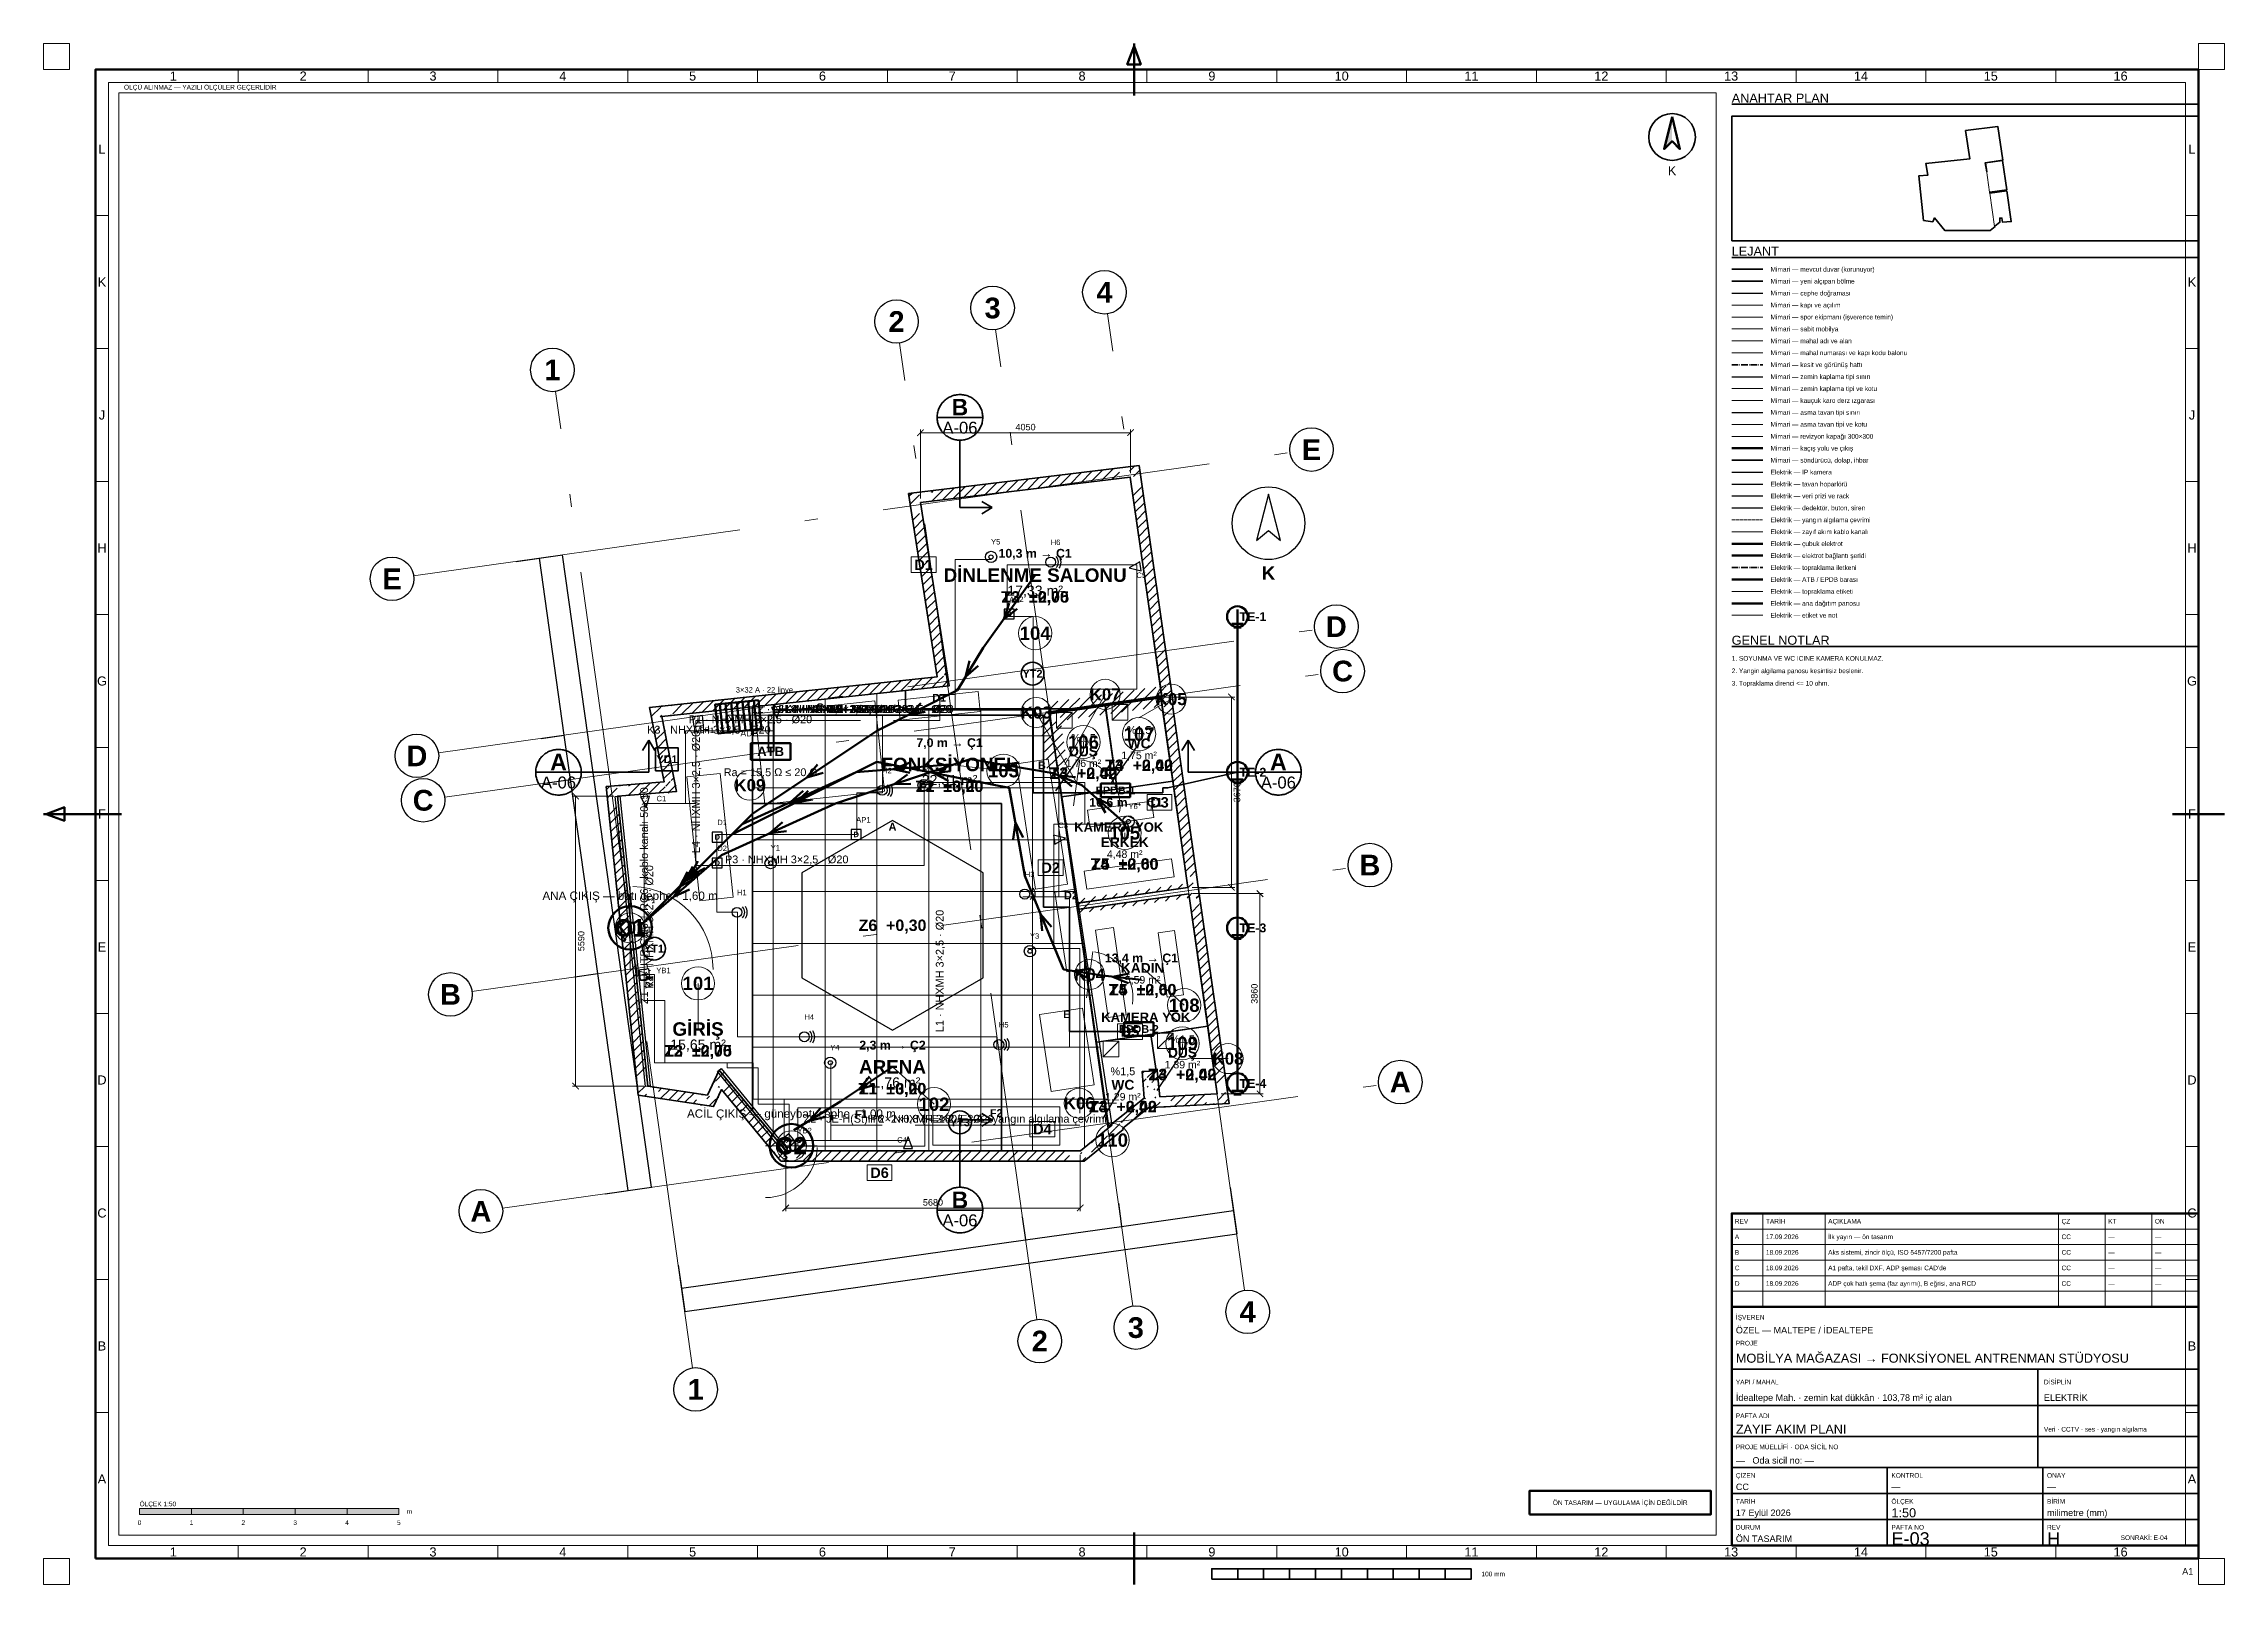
# Paper-space layout 'E-03 ZAYIF AKIM PLANI' of a CAD drawing. Header units: millimetres. Extents: x 0 to 841, y 0 to 594.
# The model-space entities are those that its viewports show. They can reach past a viewport. Long polylines and large blocks are cut down to what shows.
import ezdxf
from ezdxf.enums import TextEntityAlignment as Align

# ---------------------------------------------------------------- set-up
doc = ezdxf.new("R2010")
doc.units = ezdxf.units.MM
doc.linetypes.add('DASHDOT', pattern=[3.556, 2.54, -0.508, 0, -0.508])
doc.linetypes.add('DASHED', pattern=[1.524, 1.27, -0.254])
for name, color, linetype, lineweight in [('A-CEPHE', 5, 'Continuous', 25), ('A-DUVAR-MEVCUT', 8, 'Continuous', 35), ('A-DUVAR-YENI', 1, 'Continuous', 35), ('A-EKIPMAN', 9, 'Continuous', 18), ('A-KAPI', 8, 'Continuous', 18), ('A-KESIT-HAT', 1, 'DASHDOT', 35), ('A-MAHAL', 250, 'Continuous', 18), ('A-MOBILYA', 9, 'Continuous', 18), ('A-TAVAN-KAPAK', 150, 'Continuous', 18), ('A-TAVAN-SINIR', 150, 'Continuous', 25), ('A-TAVAN-YAZI', 150, 'Continuous', 13), ('A-YANGIN-EKIP', 1, 'Continuous', 35), ('A-YANGIN-KACIS', 3, 'Continuous', 50), ('A-YAZI', 7, 'Continuous', 13), ('A-ZEMIN-DERZ', 253, 'Continuous', 13), ('A-ZEMIN-SINIR', 30, 'Continuous', 25), ('A-ZEMIN-YAZI', 30, 'Continuous', 13), ('E-PANO', 7, 'Continuous', 50), ('E-TOPRAK-BARA', 3, 'Continuous', 50), ('E-TOPRAK-ELEKTROT', 3, 'Continuous', 50), ('E-TOPRAK-ILETKEN', 3, 'DASHDOT', 35), ('E-TOPRAK-SERIT', 3, 'Continuous', 50), ('E-TOPRAK-YAZI', 3, 'Continuous', 13), ('E-YAZI', 7, 'Continuous', 13), ('E-ZAYIF-KAMERA', 6, 'Continuous', 25), ('E-ZAYIF-LINYE', 6, 'DASHED', 13), ('E-ZAYIF-SES', 6, 'Continuous', 25), ('E-ZAYIF-TAVA', 6, 'Continuous', 18), ('E-ZAYIF-VERI', 6, 'Continuous', 25), ('E-ZAYIF-YANGIN', 1, 'Continuous', 25), ('G-AKS-BALON', 8, 'Continuous', 25), ('G-AKS-HAT', 8, 'DASHDOT', 18), ('G-ANTET', 7, 'Continuous', 25), ('G-CERCEVE', 7, 'Continuous', 70), ('G-KUZEY', 7, 'Continuous', 25), ('G-OLCU', 7, 'Continuous', 13), ('G-OLCU-ZINCIR', 7, 'Continuous', 13), ('G-PAFTA-ZON', 8, 'Continuous', 13), ('G-YAZI', 7, 'Continuous', 18)]:
    doc.layers.add(name, color=color, linetype=linetype, lineweight=lineweight)
doc.layers.add('G-VIEWPORT', color=251, linetype='Continuous', lineweight=13, plot=False)
doc.styles.add('GYM', font='arial.ttf')
doc.styles.add('GYM-B', font='arialbd.ttf')
doc.styles.add('OpenSansCondensed-Light', font='OpenSansCondensed-Light.ttf')
doc.dimstyles.new('EZDXF', dxfattribs={"dimtxt": 0.25, "dimasz": 0.175, "dimexe": 0.375, "dimexo": 0.125, "dimgap": 0.1, "dimtad": 1, "dimlfac": 100, "dimzin": 12, "dimdsep": 46, "dimtxsty": 'OpenSansCondensed-Light', "dimblk": 'ARCHTICK', "dimcen": 2.5, "dimazin": 3, "dimtfac": 0.5, "dimtmove": 2, "dimatfit": 3})
doc.dimstyles.new('GYM-50', dxfattribs={"dimscale": 50, "dimtxt": 2.5, "dimasz": 2.5, "dimexe": 1.25, "dimexo": 1.5, "dimgap": 0.9, "dimtad": 1, "dimdec": 0, "dimtxsty": 'GYM', "dimblk": 'ARCHTICK', "dimcen": 2.5, "dimclrd": 7, "dimclre": 7, "dimclrt": 7, "dimazin": 3, "dimtfac": 1, "dimtmove": 0, "dimatfit": 3, "dimlwd": 18, "dimlwe": 13})

psp = doc.layouts.new('E-03 ZAYIF AKIM PLANI')

# ---------------------------------------------------------------- texts
at = {"layer": 'G-ANTET', "style": 'GYM'}
for s, height, p in [('K', 3.5, (628, 545)), ('0', 1.8, (37, 23.8)), ('1', 1.8, (57, 23.8)), ('2', 1.8, (77, 23.8)), ('3', 1.8, (97, 23.8)), ('4', 1.8, (117, 23.8)), ('5', 1.8, (137, 23.8))]:
    psp.add_text(s, height=height, dxfattribs=at).set_placement(p, align=Align.MIDDLE_CENTER)
for s, height, p in [('A', 1.8, (652.2, 134)), ('REV', 1.8, (652.2, 140)), ('TARİH', 1.8, (664.2, 140)), ('17.09.2026', 1.8, (664.2, 134)), ('AÇIKLAMA', 1.8, (688.2, 140)), ('İlk yayın — ön tasarım', 1.8, (688.2, 134)), ('ÇZ', 1.8, (778.2, 140)), ('CC', 1.8, (778.2, 134)), ('KT', 1.8, (796.2, 140)), ('ON', 1.8, (814.2, 140)), ('B', 1.8, (652.2, 128)), ('18.09.2026', 1.8, (664.2, 128)), ('Aks sistemi, zincir ölçü, ISO 5457/7200 pafta', 1.8, (688.2, 128)), ('CC', 1.8, (778.2, 128)), ('—', 1.8, (796.2, 134)), ('—', 1.8, (796.2, 128)), ('—', 1.8, (814.2, 134)), ('—', 1.8, (814.2, 128)), ('C', 1.8, (652.2, 122)), ('18.09.2026', 1.8, (664.2, 122)), ("A1 pafta, tekil DXF, ADP şeması CAD'de", 1.8, (688.2, 122)), ('CC', 1.8, (778.2, 122)), ('—', 1.8, (796.2, 122)), ('—', 1.8, (814.2, 122)), ('D', 1.8, (652.2, 116)), ('18.09.2026', 1.8, (664.2, 116)), ('ADP çok hatlı şema (faz ayrımı), B eğrisi, ana RCD', 1.8, (688.2, 116)), ('CC', 1.8, (778.2, 116)), ('—', 1.8, (796.2, 116)), ('—', 1.8, (814.2, 116)), ('İŞVEREN', 1.8, (652.6, 103)), ('ÖZEL — MALTEPE / İDEALTEPE', 2.5, (652.6, 98)), ('PROJE', 1.8, (652.6, 93)), ('MOBİLYA MAĞAZASI → FONKSİYONEL ANTRENMAN STÜDYOSU', 3.5, (652.6, 87.2)), ('YAPI / MAHAL', 1.8, (652.6, 78)), ('DİSİPLİN', 1.8, (771.4, 78)), ('İdealtepe Mah. · zemin kat dükkân · 103,78 m² iç alan', 2.5, (652.6, 72)), ('ELEKTRİK', 2.5, (771.4, 72)), ('ZAYIF AKIM PLANI', 3.5, (652.6, 59.8)), ('PAFTA ADI', 1.8, (652.6, 65)), ('Veri · CCTV · ses · yangın algılama', 1.8, (771.4, 59.8)), ('PROJE MÜELLİFİ · ODA SİCİL NO', 1.8, (652.6, 53)), ('—   Oda sicil no: —', 2.5, (652.6, 47.8)), ('ÇİZEN', 1.8, (652.6, 42)), ('KONTROL', 1.8, (712.6, 42)), ('ONAY', 1.8, (772.6, 42)), ('CC', 2.5, (652.6, 37.6)), ('—', 2.5, (712.6, 37.6)), ('—', 2.5, (772.6, 37.6)), ('ÖLÇEK 1:50', 1.8, (37, 31)), ('m', 1.8, (140, 28.1)), ('TARİH', 1.8, (652.6, 32)), ('17 Eylül 2026', 2.5, (652.6, 27.6)), ('ÖLÇEK', 1.8, (712.6, 32)), ('1:50', 3.5, (712.6, 27.6)), ('BİRİM', 1.8, (772.6, 32)), ('milimetre (mm)', 2.5, (772.6, 27.6)), ('ÖN TASARIM', 2.5, (652.6, 17.6)), ('DURUM', 1.8, (652.6, 22)), ('PAFTA NO', 1.8, (712.6, 22)), ('E-03', 5, (712.6, 17.6)), ('REV', 1.8, (772.6, 22)), ('H', 5, (772.6, 17.6)), ('SONRAKİ: E-04', 1.8, (801, 18))]:
    psp.add_text(s, height=height, dxfattribs=at).set_placement(p, align=Align.MIDDLE_LEFT)
at = {"layer": 'G-ANTET', "color": 1, "style": 'GYM'}
psp.add_text('ÖN TASARIM — UYGULAMA İÇİN DEĞİLDİR', height=1.8, dxfattribs=at).set_placement((608, 31.5), align=Align.MIDDLE_CENTER)
at = {"layer": 'G-CERCEVE', "style": 'GYM'}
psp.add_text('100 mm', height=1.8, dxfattribs=at).set_placement((554.5, 4), align=Align.MIDDLE_LEFT)
psp.add_text('A1', height=2.5, dxfattribs=at).set_placement((829, 5), align=Align.MIDDLE_RIGHT)
at = {"layer": 'G-PAFTA-ZON', "style": 'GYM'}
for s, p in [('1', (50.03, 581.5)), ('2', (100.09, 581.5)), ('3', (150.16, 581.5)), ('4', (200.22, 581.5)), ('5', (250.28, 581.5)), ('6', (300.34, 581.5)), ('7', (350.41, 581.5)), ('8', (400.47, 581.5)), ('9', (450.53, 581.5)), ('10', (500.59, 581.5)), ('11', (550.66, 581.5)), ('12', (600.72, 581.5)), ('13', (650.78, 581.5)), ('14', (700.84, 581.5)), ('15', (750.91, 581.5)), ('16', (800.97, 581.5)), ('L', (22.5, 553.36)), ('L', (828.5, 553.36)), ('K', (22.5, 502.09)), ('K', (828.5, 502.09)), ('J', (22.5, 450.82)), ('J', (828.5, 450.82)), ('H', (22.5, 399.55)), ('H', (828.5, 399.55)), ('G', (22.5, 348.27)), ('G', (828.5, 348.27)), ('F', (22.5, 297)), ('F', (828.5, 297)), ('E', (22.5, 245.73)), ('E', (828.5, 245.73)), ('D', (22.5, 194.45)), ('D', (828.5, 194.45)), ('C', (22.5, 143.18)), ('C', (828.5, 143.18)), ('B', (22.5, 91.91)), ('B', (828.5, 91.91)), ('A', (22.5, 40.64)), ('A', (828.5, 40.64)), ('1', (50.03, 12.5)), ('2', (100.09, 12.5)), ('3', (150.16, 12.5)), ('4', (200.22, 12.5)), ('5', (250.28, 12.5)), ('6', (300.34, 12.5)), ('7', (350.41, 12.5)), ('8', (400.47, 12.5)), ('9', (450.53, 12.5)), ('10', (500.59, 12.5)), ('11', (550.66, 12.5)), ('12', (600.72, 12.5)), ('13', (650.78, 12.5)), ('14', (700.84, 12.5)), ('15', (750.91, 12.5)), ('16', (800.97, 12.5))]:
    psp.add_text(s, height=3.5, dxfattribs=at).set_placement(p, align=Align.MIDDLE_CENTER)
at = {"layer": 'G-YAZI', "style": 'GYM'}
for s, height, p in [('ÖLÇÜ ALINMAZ — YAZILI ÖLÇÜLER GEÇERLİDİR', 1.8, (31, 577.2)), ('ANAHTAR PLAN', 3.5, (651, 573)), ('LEJANT', 3.5, (651, 514)), ('Mimari — mevcut duvar (korunuyor)', 1.8, (666, 507)), ('Mimari — yeni alçıpan bölme', 1.8, (666, 502.4)), ('Mimari — cephe doğraması', 1.8, (666, 497.8)), ('Mimari — kapı ve açılım', 1.8, (666, 493.2)), ('Mimari — spor ekipmanı (işverence temin)', 1.8, (666, 488.6)), ('Mimari — sabit mobilya', 1.8, (666, 484)), ('Mimari — mahal adı ve alan', 1.8, (666, 479.4)), ('Mimari — mahal numarası ve kapı kodu balonu', 1.8, (666, 474.8)), ('Mimari — kesit ve görünüş hattı', 1.8, (666, 470.2)), ('Mimari — zemin kaplama tipi sınırı', 1.8, (666, 465.6)), ('Mimari — zemin kaplama tipi ve kotu', 1.8, (666, 461)), ('Mimari — kauçuk karo derz ızgarası', 1.8, (666, 456.4)), ('Mimari — asma tavan tipi sınırı', 1.8, (666, 451.8)), ('Mimari — asma tavan tipi ve kotu', 1.8, (666, 447.2)), ('Mimari — revizyon kapağı 300×300', 1.8, (666, 442.6)), ('Mimari — kaçış yolu ve çıkış', 1.8, (666, 438)), ('Mimari — söndürücü, dolap, ihbar', 1.8, (666, 433.4)), ('Elektrik — IP kamera', 1.8, (666, 428.8)), ('Elektrik — tavan hoparlörü', 1.8, (666, 424.2)), ('Elektrik — veri prizi ve rack', 1.8, (666, 419.6)), ('Elektrik — dedektör, buton, siren', 1.8, (666, 415)), ('Elektrik — yangın algılama çevrimi', 1.8, (666, 410.4)), ('Elektrik — zayıf akım kablo kanalı', 1.8, (666, 405.8)), ('Elektrik — çubuk elektrot', 1.8, (666, 401.2)), ('Elektrik — elektrot bağlantı şeridi', 1.8, (666, 396.6)), ('Elektrik — topraklama iletkeni', 1.8, (666, 392)), ('Elektrik — ATB / EPDB barası', 1.8, (666, 387.4)), ('Elektrik — topraklama etiketi', 1.8, (666, 382.8)), ('Elektrik — ana dağıtım panosu', 1.8, (666, 378.2)), ('Elektrik — etiket ve not', 1.8, (666, 373.6)), ('GENEL NOTLAR', 3.5, (651, 364)), ('1. SOYUNMA VE WC ICINE KAMERA KONULMAZ.', 1.8, (651, 357)), ('3. Topraklama direnci <= 10 ohm.', 1.8, (651, 347.4)), ('2. Yangin algilama panosu kesintisiz beslenir.', 1.8, (651, 352.2))]:
    psp.add_text(s, height=height, dxfattribs=at).set_placement(p, align=Align.MIDDLE_LEFT)

msp = doc.modelspace()

# ---------------------------------------------------------------- texts
at = {"layer": 'A-EKIPMAN', "style": 'GYM-B'}
for s, p in [('C', (3900, 8553.31202)), ('D1', (6200, 8736.25055)), ('B', (8180, 7432.8534)), ('A', (5300, 6249.88661)), ('D2', (8740, 4925.57862)), ('E', (8660, 2634.89996)), ('F1', (4700, 710)), ('F2', (7300, 730))]:
    msp.add_text(s, height=150, dxfattribs=at).set_placement(p, align=Align.MIDDLE_CENTER)
at = {"layer": 'A-KESIT-HAT'}
for s, height, style, p in [('B', 316.8, 'GYM-B', (6600, 14338)), ('A-06', 228.8, 'GYM', (6600, 13942)), ('A', 316.8, 'GYM-B', (-1140, 7498)), ('A', 316.8, 'GYM-B', (12740, 7498)), ('A-06', 228.8, 'GYM', (-1140, 7102)), ('A-06', 228.8, 'GYM', (12740, 7102)), ('B', 316.8, 'GYM-B', (6600, -942)), ('A-06', 228.8, 'GYM', (6600, -1338))]:
    msp.add_text(s, height=height, dxfattribs=dict(at, style=style)).set_placement(p, align=Align.MIDDLE_CENTER)
at = {"layer": 'A-MAHAL', "style": 'GYM-B'}
for s, height, p in [('D1', 200, (5900, 11300)), ('104', 256, (8050, 9980)), ('K07', 232, (9400, 8800.99963)), ('K03', 232, (8070, 8450.99963)), ('K05', 232, (10673.53829, 8710)), ('106', 256, (8981.23664, 7882.2495)), ('107', 256, (10054.23645, 8035.00017)), ('K09', 232, (2550, 7050)), ('103', 256, (7439.23048, 7330)), ('D3', 200, (10447.46134, 6720)), ('105', 256, (9777.09054, 6131.43909)), ('D2', 200, (8350, 5460)), ('K01', 232, (240, 4300)), ('K04', 232, (9100, 3400)), ('101', 256, (1550, 3230)), ('108', 256, (10922.70129, 2808.50033)), ('D5', 200, (9880, 2300)), ('109', 256, (10890.77574, 2073.62044)), ('K08', 232, (11770, 1780)), ('102', 256, (6100, 900)), ('K06', 232, (8900, 920)), ('D4', 200, (8190, 420)), ('K02', 232, (3350, 100)), ('110', 256, (9542.088, 208.58984)), ('D6', 200, (5050, -420))]:
    msp.add_text(s, height=height, dxfattribs=at).set_placement(p, align=Align.MIDDLE_CENTER)
at = {"layer": 'A-TAVAN-YAZI', "style": 'GYM-B'}
for s, p in [('T2  +2,75', (8050, 10680)), ('T3  +2,40', (8981.23664, 7282.2495)), ('T3  +2,40', (10054.23645, 7435.00017)), ('T1  +3,20', (6400, 7030)), ('T4  +2,60', (9777.09054, 5531.43909)), ('T4  +2,60', (10122.70129, 3108.50033)), ('T2  +2,75', (1550, 1930)), ('T1  +3,20', (5300, 1200)), ('T3  +2,40', (10890.77574, 1473.62044)), ('T3  +2,40', (9742.088, 855))]:
    msp.add_text(s, height=220, dxfattribs=at).set_placement(p, align=Align.MIDDLE_CENTER)
at = {"layer": 'A-YANGIN-EKIP', "style": 'GYM-B'}
for s, p in [('YT2', (8000, 9200)), ('YD1', (950, 7550)), ('YT1', (700, 3900)), ('YT3', (6600, 550))]:
    msp.add_text(s, height=150, dxfattribs=at).set_placement(p, align=Align.MIDDLE_CENTER)
at = {"layer": 'A-YANGIN-KACIS'}
for s, height, style, p in [('10,3 m → Ç1', 170, 'GYM-B', (8050, 11520)), ('7,0 m → Ç1', 170, 'GYM-B', (6400, 7870)), ('10,6 m → Ç1', 170, 'GYM-B', (9800, 6720)), ('ANA ÇIKIŞ — batı cephe · 1,60 m', 160, 'GYM', (240, 4920)), ('Ç1', 336, 'GYM-B', (240, 4300)), ('13,4 m → Ç1', 170, 'GYM-B', (10100, 3720)), ('2,3 m → Ç2', 170, 'GYM-B', (5300, 2040)), ('ACİL ÇIKIŞ — güneybatı cephe · 1,00 m', 160, 'GYM', (3350, 720)), ('Ç2', 336, 'GYM-B', (3350, 100))]:
    msp.add_text(s, height=height, dxfattribs=dict(at, style=style)).set_placement(p, align=Align.MIDDLE_CENTER)
at = {"layer": 'A-YAZI'}
for s, height, style, p in [('DİNLENME SALONU', 260, 'GYM-B', (8050, 11100)), ('17,33 m²', 195, 'GYM', (8050, 10800)), ('FONKSİYONEL', 260, 'GYM-B', (6400, 7450)), ('DUŞ', 190, 'GYM-B', (8981.23664, 7702.2495)), ('1,75 m²', 145, 'GYM', (10054.23645, 7625.00017)), ('WC', 190, 'GYM-B', (10054.23645, 7855.00017)), ('22,31 m²', 195, 'GYM', (6400, 7150)), ('1,76 m²', 145, 'GYM', (8981.23664, 7472.2495)), ('ERKEK', 190, 'GYM-B', (9777.09054, 5951.43909)), ('4,48 m²', 145, 'GYM', (9777.09054, 5721.43909)), ('KADIN', 190, 'GYM-B', (10122.70129, 3528.50033)), ('5,59 m²', 145, 'GYM', (10122.70129, 3298.50033)), ('GİRİŞ', 260, 'GYM-B', (1550, 2350)), ('15,65 m²', 195, 'GYM', (1550, 2050)), ('ARENA', 260, 'GYM-B', (5300, 1620)), ('1,39 m²', 145, 'GYM', (10890.77574, 1663.62044)), ('DUŞ', 190, 'GYM-B', (10890.77574, 1893.62044)), ('31,76 m²', 195, 'GYM', (5300, 1320)), ('WC', 190, 'GYM-B', (9742.088, 1275)), ('1,29 m²', 145, 'GYM', (9742.088, 1045))]:
    msp.add_text(s, height=height, dxfattribs=dict(at, style=style)).set_placement(p, align=Align.MIDDLE_CENTER)
at = {"layer": 'A-ZEMIN-YAZI'}
for s, height, style, p in [('Z3  ±0,00', 220, 'GYM-B', (8050, 10680)), ('%1,5', 150, 'GYM', (8981.23664, 7962.2495)), ('%1,5', 150, 'GYM', (10054.23645, 8115.00017)), ('Z4  −0,02', 220, 'GYM-B', (8981.23664, 7282.2495)), ('Z4  −0,02', 220, 'GYM-B', (10054.23645, 7435.00017)), ('Z2  ±0,00', 220, 'GYM-B', (6400, 7030)), ('Z5  ±0,00', 220, 'GYM-B', (9777.09054, 5531.43909)), ('Z6  +0,30', 220, 'GYM-B', (5300, 4350)), ('Z5  ±0,00', 220, 'GYM-B', (10122.70129, 3108.50033)), ('%1,5', 150, 'GYM', (10890.77574, 2153.62044)), ('Z3  ±0,00', 220, 'GYM-B', (1550, 1930)), ('Z1  ±0,00', 220, 'GYM-B', (5300, 1200)), ('%1,5', 150, 'GYM', (9742.088, 1535)), ('Z4  −0,02', 220, 'GYM-B', (10890.77574, 1473.62044)), ('Z4  −0,02', 220, 'GYM-B', (9742.088, 855))]:
    msp.add_text(s, height=height, dxfattribs=dict(at, style=style)).set_placement(p, align=Align.MIDDLE_CENTER)
at = {"layer": 'E-TOPRAK-YAZI'}
for s, height, style, p in [('TE-1', 170, 'GYM-B', (12250, 10300)), ('ATB', 180, 'GYM-B', (2950, 7700)), ('Ra = 15,5 Ω ≤ 20 Ω', 150, 'GYM', (2950, 7300)), ('TE-2', 170, 'GYM-B', (12250, 7300)), ('EPDB-1', 150, 'GYM-B', (9600, 6950)), ('TE-3', 170, 'GYM-B', (12250, 4300)), ('EPDB-2', 150, 'GYM-B', (10050, 2350)), ('TE-4', 170, 'GYM-B', (12250, 1300))]:
    msp.add_text(s, height=height, dxfattribs=dict(at, style=style)).set_placement(p, align=Align.MIDDLE_CENTER)
at = {"layer": 'E-YAZI'}
for s, height, style, p in [('L2 · NHXMH 3×2,5 · Ø20', 150, 'GYM', (3760, 8520)), ('L6 · NHXMH 3×2,5 · Ø20', 150, 'GYM', (4160, 8520)), ('K4 · NHXMH 3×2,5 · Ø20', 150, 'GYM', (4410, 8520)), ('L3 · NHXMH 3×2,5 · Ø20', 150, 'GYM', (4410, 8520)), ('W1 · NHXMH 3×2,5 · Ø20', 150, 'GYM', (5260, 8520)), ('W2 · NHXMH 3×2,5 · Ø20', 150, 'GYM', (5260, 8520)), ('V2 · NHXMH 3×2,5 · Ø20', 150, 'GYM', (5260, 8520)), ('P5 · NHXMH 3×2,5 · Ø20', 150, 'GYM', (5260, 8520)), ('K2 · NHXMH 3×2,5 · Ø20', 150, 'GYM', (5260, 8520)), ('L5 · NHXMH 3×2,5 · Ø20', 150, 'GYM', (5260, 8520)), ('K3 · NHXMH 3×2,5 · Ø20', 150, 'GYM', (1760, 8120)), ('P1 · NHXMH 3×2,5 · Ø20', 150, 'GYM', (2560, 8320)), ('KAMERA YOK', 180, 'GYM-B', (9661.9429, 6242)), ('P3 · NHXMH 3×2,5 · Ø20', 150, 'GYM', (3260, 5620)), ('KAMERA YOK', 180, 'GYM-B', (10184.2467, 2578)), ('Z2 · JE-H(St)H 2×2×0,8 (FE180/E30) · yangın algılama çevrimi', 150, 'GYM', (6510, 620)), ('P6 · NHXMH 3×2,5 · Ø20', 150, 'GYM', (6060, 620))]:
    msp.add_text(s, height=height, dxfattribs=dict(at, style=style)).set_placement(p, align=Align.MIDDLE_CENTER)
at = {"layer": 'E-YAZI', "style": 'GYM'}
for s, p in [('L4 · NHXMH 3×2,5 · Ø20', (1510, 6920)), ('Z1 · U/UTP Cat6 + RG6 · kablo kanalı 50×50', (510, 4920)), ('P2 · NHXMH 3×2,5 · Ø20', (610, 4320)), ('P4 · NHXMH 3×2,5 · Ø20', (610, 4320)), ('K1 · NHXMH 3×2,5 · Ø20', (610, 4320)), ('V1 · NHXMH 3×2,5 · Ø20', (610, 4320)), ('L1 · NHXMH 3×2,5 · Ø20', (6210, 3470))]:
    msp.add_text(s, height=150, rotation=90, dxfattribs=at).set_placement(p, align=Align.MIDDLE_CENTER)
at = {"layer": 'G-AKS-BALON', "style": 'GYM-B'}
for s, p in [('3', (7229.60505, 16248.88931)), ('4', (9386.42289, 16552.01029)), ('2', (5377.23919, 15988.55627)), ('1', (-1258.20667, 15056.00517)), ('E', (13378.20927, 13519.68238)), ('E', (-4350.23863, 11028.11152)), ('D', (13857.833, 10106.98224)), ('C', (13978.16993, 9250.74044)), ('D', (-3870.61491, 7615.41138)), ('C', (-3750.27797, 6759.16958)), ('B', (14503.93786, 5509.70723)), ('B', (-3224.51004, 3018.13636)), ('A', (15091.55678, 1328.58142)), ('A', (-2636.89113, -1162.98945)), ('4', (12148.53164, -3101.41469)), ('3', (9991.7138, -3404.53567)), ('2', (8139.34795, -3664.86871)), ('1', (1503.90208, -4597.41981))]:
    msp.add_text(s, height=399, dxfattribs=at).set_placement(p, align=Align.MIDDLE_CENTER)

# ---------------------------------------------------------------- blocks, each defined once
blk = doc.blocks.new('G_KUZEY')
blk.add_lwpolyline([(0, 560), (-230, -330), (0, -140), (230, -330)], close=True)
blk.add_circle((0, 0), 700)
at = {"style": 'GYM-B'}
blk.add_text('K', height=260, dxfattribs=at).set_placement((0, -960), align=Align.MIDDLE_CENTER)
blk = doc.blocks.new('_ARCHTICK')
at = {"color": 0, "linetype": 'BYBLOCK', "const_width": 0.15}
blk.add_lwpolyline([(-0.5, -0.5), (0.5, 0.5)], dxfattribs=at)
blk = doc.blocks.new('E_PANO')
for p, q in [((-330, -280), (-330, 280)), ((-220, -280), (-220, 280)), ((-110, -280), (-110, 280)), ((0, -280), (0, 280)), ((110, -280), (110, 280)), ((220, -280), (220, 280)), ((330, -280), (330, 280))]:
    blk.add_line(p, q)
blk.add_lwpolyline([(-420, -280), (420, -280), (420, 280), (-420, 280)], close=True)
at = {"style": 'GYM'}
for tag, p, height in [('KOD', (0, 380), 120), ('TANIM', (0, -470), 105)]:
    blk.add_attdef(tag, p, '', height=height, dxfattribs=at)
blk = doc.blocks.new('E_KAMERA')
blk.add_lwpolyline([(-110, -85), (110, 0), (-110, 85)], close=True)
at = {"style": 'GYM'}
blk.add_attdef('KOD', (0, 210), '', height=105, dxfattribs=at)
blk = doc.blocks.new('E_HOPARLOR')
blk.add_circle((0, 0), 95)
for radius, start, end in [(150, -45, 45), (200, -35, 35)]:
    blk.add_arc((0, 0), radius, start, end)
at = {"style": 'GYM'}
blk.add_attdef('KOD', (0, 330), '', height=105, dxfattribs=at)
blk = doc.blocks.new('E_VERI')
blk.add_lwpolyline([(-95, -95), (95, -95), (95, 95), (-95, 95)], close=True)
at = {"style": 'GYM-B'}
blk.add_text('D', height=105, dxfattribs=at).set_placement((0, 0), align=Align.MIDDLE_CENTER)
at = {"style": 'GYM'}
blk.add_attdef('KOD', (0, 230), '', height=105, dxfattribs=at)
blk = doc.blocks.new('E_DEDEKTOR')
for radius in [110, 40]:
    blk.add_circle((0, 0), radius)
at = {"style": 'GYM'}
blk.add_attdef('KOD', (0, 240), '', height=105, dxfattribs=at)
blk = doc.blocks.new('E_YANGIN_BUTON')
blk.add_lwpolyline([(-95, -95), (95, -95), (95, 95), (-95, 95)], close=True)
at = {"style": 'GYM-B'}
blk.add_text('Y', height=105, dxfattribs=at).set_placement((0, 0), align=Align.MIDDLE_CENTER)
at = {"style": 'GYM'}
blk.add_attdef('KOD', (0, 230), '', height=105, dxfattribs=at)

# ---------------------------------------------------------------- dimensions: what is measured, and where the dimension line sits
at = {"layer": 'G-OLCU'}
for base, p1, p2 in [((5840, 13845), (5840, 12500), (9890, 12990)), ((3240, -1100), (3240, 0), (8920, 0))]:
    msp.add_linear_dim(base=base, p1=p1, p2=p2, dimstyle='GYM-50', dxfattribs=at).render()
for base, p1, p2 in [((11835, 8750), (10470, 8750), (11000, 5080)), ((-810, 6840), (0, 6840), (580, 1250)), ((12385, 1100), (11560, 1100), (11010, 4960))]:
    msp.add_linear_dim(base=base, p1=p1, p2=p2, angle=90, dimstyle='GYM-50', dxfattribs=at).render()
at = {"layer": 'G-OLCU-ZINCIR'}
for base, p1, p2, angle in [((650.79886, -700.93475), (-240.4424, -826.19055), (-1953.78991, 11364.91042), 98), ((-1028.54555, 8014.83818), (-1474.16618, 7952.21028), (-1953.78991, 11364.91042), 98), ((-908.20861, 7158.59638), (-1353.82924, 7095.96848), (-1474.16618, 7952.21028), 98), ((-382.44068, 3417.56316), (-828.06131, 3354.93527), (-1353.82924, 7095.96848), 98), ((205.17823, -763.56265), (-240.4424, -826.19055), (-828.06131, 3354.93527), 98), ((1292.35897, -3092.21235), (1167.10318, -2200.97108), (11811.73274, -704.96596), 8), ((9717.54279, -1453.70757), (9654.91489, -1008.08694), (11811.73274, -704.96596), 8), ((7865.17694, -1714.04061), (7802.54904, -1268.41998), (9654.91489, -1008.08694), 8), ((1229.73107, -2646.59171), (1167.10318, -2200.97108), (7802.54904, -1268.41998), 8)]:
    msp.add_linear_dim(base=base, p1=p1, p2=p2, angle=angle, dimstyle='EZDXF', dxfattribs=at).render()

# ---------------------------------------------------------------- hatches: boundary and pattern name
at = {"layer": 'A-DUVAR-MEVCUT'}
h = msp.add_hatch(dxfattribs=at)
h.set_pattern_fill('ANSI31', scale=40)
h.paths.add_polyline_path([(11012, 4959), (11563, 1104), (11760.98784, 1132.29865), (11209.98784, 4987.29865)])
h.paths.add_polyline_path([(11353, 1092.99729), (11563, 1104), (11532.98444, 1314), (11735.01704, 1314), (11773, 1048.25716), (11773, 914.72839), (11377.37373, 894), (11353, 894)])
h.paths.add_polyline_path([(11563, 1104), (10456, 1046), (10466.46442, 846.27395), (11573.46442, 904.27395)])
h.paths.add_polyline_path([(10432.29032, 1256), (10456, 1046), (10666, 1057.00271), (10666, 856.72839), (10278.39157, 836.42009), (10275.47486, 862.25383), (10246, 838.72565), (10246, 1256)])
h.paths.add_polyline_path([(10456, 1046), (10400, 1542), (10201.26266, 1519.56191), (10257.26266, 1023.56191)])
h.paths.add_polyline_path([(10190, 1332), (10190, 1534.60563), (10400, 1542), (10423.70968, 1332)])
h.paths.add_polyline_path([(10400, 1542), (10116, 1532), (10123.03789, 1332.12387), (10407.03789, 1342.12387)])
h.paths.add_polyline_path([(10326, 1322), (10129.89105, 1322), (10116, 1532), (10326, 1539.39437)])
h.paths.add_polyline_path([(10116, 1532), (10150, 1018), (10349.56388, 1031.20072), (10315.56388, 1545.20072)])
h.paths.add_polyline_path([(9940, 850.36842), (10150, 1018), (10136.10895, 1228), (10360, 1228), (10360, 840.69587), (10278.39157, 836.42009), (10275.47486, 862.25383), (10207.50852, 808), (9940, 808)])
h.paths.add_polyline_path([(10150, 1018), (9527.47436, 521.07164), (9652.24609, 364.7642), (10274.77173, 861.69256)])
h.paths.add_polyline_path([(9317.47436, 322.81752), (9531, 498), (9527.47436, 521.07164), (9737.47436, 688.70322), (9737.47436, 408.70048), (9618.47696, 311.07164), (9317.47436, 311.07164)])
h.paths.add_polyline_path([(9527.47436, 521.07164), (9531, 498), (9728.70495, 528.21182), (9725.17931, 551.28346)])
h.paths.add_polyline_path([(9321, 325.71005), (9531, 498), (9527.47436, 521.07164), (9741, 691.51754), (9741, 411.59301), (9590.35551, 288), (9321, 288)])
h.paths.add_polyline_path([(9531, 498), (8924, 0), (9050.85552, -154.62108), (9657.85552, 343.37892)])
h.paths.add_polyline_path([(9134, -86.40699), (8995.54426, -200), (8714, -200), (8714, 0), (8924, 0), (9134, 172.28995)])
h.paths.add_polyline_path([(8924, 0), (3241, 0), (3241, -200), (8924, -200)])
h.paths.add_polyline_path([(3067.59807, 210), (3241, 0), (3451, 0), (3451, -200), (3146.77475, -200), (3031, -59.78993), (3031, 210)])
h.paths.add_polyline_path([(3241, 0), (1957, 1555), (1802.78013, 1427.65703), (3086.78013, -127.34297)])
h.paths.add_polyline_path([(1858.5625, 1345), (1957, 1555), (2130.40193, 1345)])
h.paths.add_polyline_path([(1957, 1555), (1732, 1075), (1913.09179, 990.11322), (2138.09179, 1470.11322)])
h.paths.add_polyline_path([(1522, 904.11387), (1522, 1106.32697), (1732, 1075), (1830.4375, 1285), (1942, 1285), (1942, 1051.78408), (1854.44496, 865), (1784.19936, 865)])
h.paths.add_polyline_path([(1732, 1075), (579, 1247), (549.49132, 1049.18888), (1702.49132, 877.18888)])
h.paths.add_polyline_path([(557.26033, 1457), (579, 1247), (789, 1215.67303), (789, 1037), (631.19936, 1037), (396.03926, 1072.08026), (369, 1333.27294), (369, 1457)])
h.paths.add_polyline_path([(579, 1247), (0, 6840), (-198.93685, 6819.40561), (380.06315, 1226.40561)])
h.paths.add_polyline_path([(210, 6856.82218), (0, 6840), (21.73967, 6630), (-179.32916, 6630), (-210, 6926.27294), (-210, 7023.81848), (116.83741, 7050), (210, 7050)])
h.paths.add_polyline_path([(0, 6840), (1136, 6931), (1120.03003, 7130.36138), (-15.96997, 7039.36138)])
h.paths.add_polyline_path([(1094.75781, 7141), (1136, 6931), (926, 6914.17782), (926, 7141)])
h.paths.add_polyline_path([(1136, 6931), (853, 8372), (656.74886, 8333.45796), (939.74886, 6892.45796)])
h.paths.add_polyline_path([(1063, 8394.4824), (853, 8372), (894.24219, 8162), (690.42172, 8162), (643, 8403.46539), (643, 8550.6605), (935.73101, 8582), (1063, 8582)])
h.paths.add_polyline_path([(853, 8372), (6392, 8965), (6370.70986, 9163.8636), (831.70986, 8570.8636)])
h.paths.add_polyline_path([(6359.19864, 9175), (6392, 8965), (6182, 8942.5176), (6182, 9175)])
h.paths.add_polyline_path([(6392, 8965), (5840, 12499), (5642.39599, 12468.13486), (6194.39599, 8934.13486)])
h.paths.add_polyline_path([(6050, 12524.49073), (5840, 12499), (5872.80136, 12289), (5670.37631, 12289), (5630, 12547.49617), (5630, 12674.9773), (5910.28884, 12709), (6050, 12709)])
h.paths.add_polyline_path([(5840, 12499), (9885, 12990), (9860.90001, 13188.54267), (5815.90001, 12697.54267)])
h.paths.add_polyline_path([(9915.16355, 12780), (9885, 12990), (9675, 12964.50927), (9675, 13165.9773), (9955.28884, 13200), (10056.88905, 13200), (10095, 12934.6698), (10095, 12780)])
h.paths.add_polyline_path([(9885, 12990), (10491, 8771), (10688.96826, 8799.43536), (10082.96826, 13018.43536)])
h.paths.add_polyline_path([(10500.33896, 8561), (10473, 8753), (10281, 8725.32836), (10281, 8741.19293), (10491, 8771), (10460.83645, 8981), (10662.88905, 8981), (10701, 8715.6698), (10701, 8598.80247), (10697.05334, 8598.24229), (10701, 8570.52514), (10701, 8561)])
h.paths.add_polyline_path([(10491, 8771), (8314, 8462), (8342.10598, 8263.98471), (10519.10598, 8572.98471)])
h.paths.add_polyline_path([(8524, 8472.10401), (8329, 8444), (8356.21177, 8252), (8346.09066, 8252), (8314, 8462), (8524, 8491.80707)])
h.paths.add_polyline_path([(8314, 8462), (8485.61987, 7338.92633), (8683.32482, 7369.13815), (8511.70495, 8492.21182)])
h.paths.add_polyline_path([(8455.85699, 7548.92633), (8485.61987, 7338.92633), (8453.52921, 7548.92633)])
h.paths.add_polyline_path([(8485.61987, 7338.92633), (8329, 8444), (8130.97892, 8415.93487), (8287.59879, 7310.8612)])
h.paths.add_polyline_path([(8539, 8474.26586), (8329, 8444), (8358.76288, 8234), (8348.84129, 8234), (8314, 8462), (8539, 8493.93615)])
h.paths.add_polyline_path([(8329, 8444), (10473, 8753), (10444.47015, 8950.95466), (8300.47015, 8641.95466)])
h.paths.add_polyline_path([(10502.90199, 8543), (10473, 8753), (10263, 8722.73414), (10263, 8738.63803), (10491, 8771), (10463.4219, 8963), (10665.4745, 8963), (10683, 8840.98663), (10683, 8543)])
h.paths.add_polyline_path([(10473, 8753), (10996, 5080), (11194.00282, 5108.1937), (10671.00282, 8781.1937)])
h.paths.add_polyline_path([(11024.72088, 4870), (11012, 4959), (10786, 4926.84981), (10786, 5050.16768), (10996, 5080), (10966.09801, 5290), (11168.11534, 5290), (11206, 5023.93814), (11206, 4870)])
h.paths.add_polyline_path([(10996, 5080), (8876.81642, 4778.95156), (8904.94574, 4580.93959), (11024.12932, 4881.98803)])
h.paths.add_polyline_path([(9086.81642, 4685.12827), (8895.31677, 4657.88601), (8876.81642, 4778.95156), (9086.81642, 4808.78389)])
h.paths.add_polyline_path([(8876.81642, 4778.95156), (8895.31677, 4657.88601), (9093.02171, 4688.09783), (9074.52136, 4809.16338)])
h.paths.add_polyline_path([(9105.31677, 4687.76008), (8895.31677, 4657.88601), (8876.81642, 4778.95156), (9105.31677, 4811.41202)])
h.paths.add_polyline_path([(8895.31677, 4657.88601), (11012, 4959), (10983.8321, 5157.00649), (8867.14886, 4855.8925)])
h.paths.add_polyline_path([(11042.01556, 4749), (11012, 4959), (10802, 4929.12593), (10802, 5052.44061), (10996, 5080), (10983.32725, 5169), (11185.34458, 5169), (11222, 4911.57103), (11222, 4910.09728), (11221.04179, 4909.96115), (11222, 4903.25716), (11222, 4749)])

# ---------------------------------------------------------------- linework, layer by layer
at = {"layer": 'A-CEPHE'}
for points in [[(-44.75972, 6835.35588), (44.75972, 6844.64412), (624.75972, 1254.64412), (535.24028, 1245.35588)], [(3274.7883, 28.54425), (3205.2117, -28.54425), (1925.2117, 1531.45575), (1994.7883, 1588.54425)]]:
    msp.add_lwpolyline(points, close=True, dxfattribs=at)
at = {"layer": 'A-DUVAR-MEVCUT'}
for points in [[(11221.04179, 4909.96115), (11791.94357, 915.72091), (10278.39157, 836.42009), (10275.47486, 862.25383), (9742.65371, 436.93168), (9745.91018, 415.62146), (8995.54426, -200), (3146.77475, -200), (2003.97522, 1183.99787), (1849.85398, 855.2059), (396.03926, 1072.08026), (-220.01508, 7023.01622), (896.54259, 7112.45878), (614.68743, 8547.62938), (6162.00312, 9141.51965), (5610.45834, 12672.60525), (10055.14799, 13212.12135), (10717.45096, 8601.13749), (10697.05334, 8598.24229), (11222.20569, 4910.1265)], [(11012, 4959), (11563, 1104), (10456, 1046), (10400, 1542), (10116, 1532), (10150, 1018), (9527.47436, 521.07164), (9531, 498), (8924, 0), (3241, 0), (1957, 1555), (1732, 1075), (579, 1247), (0, 6840), (1136, 6931), (853, 8372), (6392, 8965), (5840, 12499), (9885, 12990), (10491, 8771), (8314, 8462), (8485.61987, 7338.92633), (8329, 8444), (10473, 8753), (10996, 5080), (8876.81642, 4778.95156), (8895.31677, 4657.88601)]]:
    msp.add_lwpolyline(points, close=True, dxfattribs=at)
at = {"layer": 'A-DUVAR-YENI'}
for points in [[(10473, 8753), (8329, 8444), (8849, 4775), (10996, 5080)], [(9403.29452, 8580.48246), (9631.66352, 6976.65965), (8558.61802, 6823.86825), (8331.29042, 8427.83935)], [(10475.81937, 8733.19972), (10704.18837, 7129.37691), (9632.65354, 6976.80062), (9404.28454, 8580.62343)], [(11012, 4959), (8868, 4654), (9466, 472), (10150, 1018), (10116, 1532), (10400, 1542), (10456, 1046), (11563, 1104)], [(10280.14346, 2245.09933), (10380.77907, 1541.32321), (10116, 1532), (10150, 1018), (9496.83309, 496.61238), (9463.16892, 491.79861), (9233.85158, 2095.4861)], [(11377.47369, 2402.01073), (11563, 1104), (10456, 1046), (10400, 1542), (10381.78418, 1541.3586), (10281.13339, 2245.24089)]]:
    msp.add_lwpolyline(points, close=True, dxfattribs=at)
at = {"layer": 'A-EKIPMAN'}
for points in [[(6991.3334, 8468.45876), (6949.89041, 8856.25055), (5408.6666, 8691.54124), (5450.10959, 8303.74945)], [(4960.45095, 8673.31202), (2653.58692, 8426.77938), (2839.54905, 6686.68798), (5146.41308, 6933.22062)], [(8301.8949, 7552.8534), (7689.02869, 7459.07169), (8058.1051, 5047.1466), (8670.97131, 5140.92831)], [(5300, 6369.88661), (3550.72689, 5359.9433), (3550.72689, 3340.0567), (5300, 2330.11339), (7049.27311, 3340.0567), (7049.27311, 5359.9433)], [(8815.52917, 5045.57862), (8430.01656, 4986.5869), (8664.47083, 3454.42138), (9049.98344, 3513.4131)], [(9188.61305, 1272.15913), (8961.72182, 2754.89996), (8131.38695, 2627.84087), (8358.27818, 1145.10004)], [(8525, 110), (8525, 850), (6075, 850), (6075, 110)], [(5925, 90), (5925, 830), (3475, 830), (3475, 90)]]:
    msp.add_lwpolyline(points, close=True, dxfattribs=at)
at = {"layer": 'A-KAPI'}
for p, q in [((8787.3721, 6654.37937), (8912.6279, 7545.62063)), ((240, 3500), (240, 5100)), ((9037.3721, 2954.37937), (9162.6279, 3845.62063)), ((2850, 100), (3850, 100))]:
    msp.add_line(p, q, dxfattribs=at)
for centre, radius, start, end in [((8787.3721, 6654.37937), 900, -8, 80), ((240, 3500), 1600, 0, 88), ((9037.3721, 2954.37937), 900, -8, 80), ((2850, 100), 1000, -90, -2)]:
    msp.add_arc(centre, radius, start, end, dxfattribs=at)
at = {"layer": 'A-KESIT-HAT'}
for p, q in [((6160, 14140), (7040, 14140)), ((6600, 13700), (6600, 12400)), ((6600, 12400), (7220, 12400)), ((7220, 12400), (7020, 12520)), ((7220, 12400), (7020, 12280)), ((600, 7920), (480, 7720)), ((600, 7300), (600, 7920)), ((600, 7920), (720, 7720)), ((11000, 7920), (10880, 7720)), ((11000, 7300), (11000, 7920)), ((11000, 7920), (11120, 7720)), ((-1580, 7300), (-700, 7300)), ((-700, 7300), (600, 7300)), ((12300, 7300), (11000, 7300)), ((12300, 7300), (13180, 7300)), ((6600, -700), (6600, 600)), ((6600, 600), (7220, 600)), ((7220, 600), (7020, 720)), ((7220, 600), (7020, 480)), ((6160, -1140), (7040, -1140))]:
    msp.add_line(p, q, dxfattribs=at)
for centre in [(6600, 14140), (-1140, 7300), (12740, 7300), (6600, -1140)]:
    msp.add_circle(centre, 440, dxfattribs=at)
at = {"layer": 'A-MAHAL'}
for p, q in [((8850, 7100), (8070, 8450.99963)), ((8620, 7450), (9400, 8800.99963)), ((10050, 8350), (10673.53829, 8710)), ((10054.23645, 7855.00017), (10054.23645, 8035.00017)), ((8981.23664, 7702.2495), (8981.23664, 7882.2495)), ((6400, 7450), (7439.23048, 7330)), ((2550, 7050), (2550, 7050)), ((9777.09054, 5951.43909), (9777.09054, 6131.43909)), ((240, 4300), (240, 4300)), ((9100, 3400), (9100, 3400)), ((10122.70129, 3528.50033), (10922.70129, 2808.50033)), ((1550, 2350), (1550, 3230)), ((10890.77574, 1893.62044), (10890.77574, 2073.62044)), ((11050, 1780), (11770, 1780)), ((5300, 1620), (6100, 900)), ((9620, 920), (8900, 920)), ((3350, 100), (3350, 100))]:
    msp.add_line(p, q, dxfattribs=at)
for points in [[(5660, 11150), (6140, 11150), (6140, 11450), (5660, 11450)], [(10207.46134, 6570), (10687.46134, 6570), (10687.46134, 6870), (10207.46134, 6870)], [(8110, 5310), (8590, 5310), (8590, 5610), (8110, 5610)], [(9640, 2150), (10120, 2150), (10120, 2450), (9640, 2450)], [(7950, 270), (8430, 270), (8430, 570), (7950, 570)], [(4810, -570), (5290, -570), (5290, -270), (4810, -270)]]:
    msp.add_lwpolyline(points, close=True, dxfattribs=at)
for centre, radius in [((8050, 9980), 320), ((9400, 8800.99963), 290), ((10673.53829, 8710), 290), ((8070, 8450.99963), 290), ((8981.23664, 7882.2495), 320), ((10054.23645, 8035.00017), 320), ((7439.23048, 7330), 320), ((2550, 7050), 290), ((9777.09054, 6131.43909), 320), ((240, 4300), 290), ((1550, 3230), 320), ((9100, 3400), 290), ((10922.70129, 2808.50033), 320), ((10890.77574, 2073.62044), 320), ((11770, 1780), 290), ((6100, 900), 320), ((8900, 920), 290), ((9542.088, 208.58984), 320), ((3350, 100), 290)]:
    msp.add_circle(centre, radius, dxfattribs=at)
at = {"layer": 'A-MOBILYA'}
for points in [[(1977.78546, 7277.39803), (1331.34623, 7209.45452), (1582.21454, 4822.60197), (2228.65377, 4890.54548)], [(9058.45138, 6566.50755), (9103.4583, 6249.68839), (10341.03313, 6425.49665), (10296.02621, 6742.31581)], [(8998.13474, 5391.34292), (9047.36105, 5044.82197), (10730.46282, 5283.9212), (10681.23651, 5630.44215)], [(9561.81032, 4306.5688), (9215.33462, 4257.02493), (9455.97628, 2574.143), (9802.45197, 2623.68687)], [(10737.02973, 4247.3292), (10420.25195, 4202.03195), (10597.19435, 2964.61876), (10913.97212, 3009.91602)]]:
    msp.add_lwpolyline(points, close=True, dxfattribs=at)
at = {"layer": 'A-TAVAN-KAPAK'}
for p, q in [((8461.29042, 8150.48246), (8761.29042, 8450.48246)), ((9534.28454, 8303.19972), (9834.28454, 8603.19972)), ((9363.85158, 1815.09933), (9663.85158, 2115.09933)), ((10411.13339, 1972.01073), (10711.13339, 2272.01073))]:
    msp.add_line(p, q, dxfattribs=at)
for points in [[(8461.29042, 8150.48246), (8761.29042, 8150.48246), (8761.29042, 8450.48246), (8461.29042, 8450.48246)], [(9534.28454, 8303.19972), (9834.28454, 8303.19972), (9834.28454, 8603.19972), (9534.28454, 8603.19972)], [(9363.85158, 1815.09933), (9663.85158, 1815.09933), (9663.85158, 2115.09933), (9363.85158, 2115.09933)], [(10411.13339, 1972.01073), (10711.13339, 1972.01073), (10711.13339, 2272.01073), (10411.13339, 2272.01073)]]:
    msp.add_lwpolyline(points, close=True, dxfattribs=at)
at = {"layer": 'A-TAVAN-SINIR'}
for points in [[(5550, 8520), (5550, 8874.85629), (6392, 8965), (5840, 12499), (9885, 12990), (10491, 8771), (8722.62783, 8520)], [(8924, 0), (7400, 0), (7400, 6700), (2600, 6700), (2600, 8559.03214), (5550, 8874.85629), (5550, 8520), (8722.62783, 8520), (8314, 8462), (9531, 498)], [(1957, 1555), (1732, 1075), (579, 1247), (0, 6840), (1136, 6931), (853, 8372), (2600, 8559.03214), (2600, 776.28894)], [(9403.29452, 8580.48246), (9631.66352, 6976.65965), (8558.61802, 6823.86825), (8331.29042, 8427.83935)], [(10475.81937, 8733.19972), (10704.18837, 7129.37691), (9632.65354, 6976.80062), (9404.28454, 8580.62343)], [(10996, 5080), (8849, 4775), (8558.75834, 6822.87818), (8558.75899, 6822.87824), (10704.32934, 7128.3869)], [(7400, 6700), (7400, 0), (3241, 0), (2600, 776.28894), (2600, 6700)], [(8868, 4654), (11012, 4959), (11377.3322, 2403.00067), (11377.33214, 2403.00066), (9233.71003, 2096.47603)], [(10280.14346, 2245.09933), (10380.77907, 1541.32321), (10116, 1532), (10150, 1018), (9496.83309, 496.61238), (9463.16892, 491.79861), (9233.85158, 2095.4861)], [(11377.47369, 2402.01073), (11563, 1104), (10456, 1046), (10400, 1542), (10381.78418, 1541.3586), (10281.13339, 2245.24089)]]:
    msp.add_lwpolyline(points, close=True, dxfattribs=at)
at = {"layer": 'A-YANGIN-EKIP'}
msp.add_lwpolyline([(730, 7330), (1170, 7330), (1170, 7770), (730, 7770)], close=True, dxfattribs=at)
for centre in [(8000, 9200), (700, 3900), (6600, 550)]:
    msp.add_circle(centre, 220, dxfattribs=at)
at = {"layer": 'A-YANGIN-KACIS'}
for p, q in [((7445.37713, 10253.52798), (7546.58535, 10559.96356)), ((7445.37713, 10253.52798), (7702.42433, 10448.65)), ((6706.29066, 9136.31669), (6784.97729, 9449.29318)), ((6706.29066, 9136.31669), (6948.48873, 9349.59109)), ((5614.21111, 8409.08688), (5846.45844, 8633.15618)), ((5614.21111, 8409.08688), (5932.54599, 8462.08476)), ((3650.23095, 7200.15396), (3853.53907, 7450.77655)), ((3650.23095, 7200.15396), (3959.7703, 7291.4297)), ((5320.62176, 7360.05181), (5619.78814, 7481.0698)), ((5320.62176, 7360.05181), (5635.69227, 7290.22024)), ((5328.91084, 7069.06701), (5592.08235, 7255.84663)), ((6098.36353, 7284.6346), (6419.21247, 7319.30197)), ((6098.36353, 7284.6346), (6382.36297, 7131.36951)), ((7422.50942, 7444.95154), (7742.32943, 7488.09128)), ((7422.50942, 7444.95154), (7710.46248, 7299.25009)), ((8508.93562, 7234.4451), (8756.31596, 7027.20408)), ((8508.93562, 7234.4451), (8830.20211, 7203.88836)), ((3336.13403, 6725.51547), (3577.06956, 6940.21513)), ((3336.13403, 6725.51547), (3656.31741, 6765.86986)), ((3439.00311, 6719.50155), (3671.82716, 6942.97153)), ((3439.00311, 6719.50155), (3757.47352, 6771.67881)), ((5328.91084, 7069.06701), (5651.59229, 7073.81624)), ((9240.02919, 6794.09189), (9407.76251, 6518.39024)), ((9240.02919, 6794.09189), (9534.47039, 6661.9925)), ((2936.13403, 6125.51547), (3177.06956, 6340.21513)), ((7668.71864, 6327.26104), (7627.97784, 6007.1266)), ((7668.71864, 6327.26104), (7816.57481, 6040.40842)), ((2936.13403, 6125.51547), (3256.31741, 6165.86986)), ((1297.72078, 5197.72078), (1447.92966, 5483.34845)), ((1397.72078, 5297.72078), (1547.92966, 5583.34845)), ((1089.26531, 4906.77947), (1258.77003, 5181.3956)), ((1197.72078, 5097.72078), (1347.92966, 5383.34845)), ((1197.72078, 5097.72078), (1483.34845, 5247.92966)), ((1297.72078, 5197.72078), (1583.34845, 5347.92966)), ((1397.72078, 5297.72078), (1683.34845, 5447.92966)), ((1089.26531, 4906.77947), (1384.55082, 5036.98062)), ((8155.76923, 4566.15385), (8185.91141, 4244.8482)), ((8155.76923, 4566.15385), (8362.69088, 4318.50631)), ((8797.26069, 3468.43829), (9116.70155, 3514.30122)), ((8797.26069, 3468.43829), (9086.44462, 3325.19539)), ((9546.01534, 3359.0917), (9862.61623, 3421.61968)), ((9546.01534, 3359.0917), (9842.30361, 3231.18887)), ((4650.4614, 1184.80914), (4853.19151, 1435.89951)), ((4650.4614, 1184.80914), (4959.78963, 1276.79785)), ((3696.40927, 581.139), (3909.44448, 823.54748)), ((3696.40927, 581.139), (4009.30794, 660.13455))]:
    msp.add_line(p, q, dxfattribs=at)
for points in [[(8050, 11100), (7050, 9700), (6550, 8880), (5000, 8100), (2600, 6500), (450, 4350)], [(9800, 6300), (8950, 7050), (8400, 7280), (6800, 7550), (4200, 6700), (2000, 5700), (450, 4350)], [(10100, 3300), (9350, 3380), (8600, 3500), (7850, 5300), (7550, 7000), (5000, 7500), (2200, 6100), (450, 4350)], [(6400, 7450), (4600, 7300), (2400, 6300), (450, 4350)], [(5300, 1620), (4300, 950), (3400, 400)]]:
    msp.add_lwpolyline(points, dxfattribs=at)
for centre in [(240, 4300), (3350, 100)]:
    msp.add_circle(centre, 420, dxfattribs=at)
at = {"layer": 'A-ZEMIN-DERZ'}
for p, q in [((3000, 6700), (3000, 8601.85575)), ((4000, 6700), (4000, 8708.91479)), ((5000, 6700), (5000, 8815.97382)), ((6000, 6700), (6000, 8520)), ((7000, 6700), (7000, 8520)), ((8000, 0), (8000, 8520)), ((2600, 8000), (8384.59945, 8000)), ((2600, 7000), (8537.4121, 7000)), ((3000, 291.86526), (3000, 6700)), ((4000, 0), (4000, 6700)), ((5000, 0), (5000, 6700)), ((6000, 0), (6000, 6700)), ((7000, 0), (7000, 6700)), ((2600, 6000), (7400, 6000)), ((7400, 6000), (8690.22476, 6000)), ((2600, 5000), (7400, 5000)), ((7400, 5000), (8843.03742, 5000)), ((2600, 4000), (7400, 4000)), ((7400, 4000), (8995.85008, 4000)), ((9000, 62.35255), (9000, 3972.84306)), ((2600, 3000), (7400, 3000)), ((7400, 3000), (9148.66273, 3000)), ((2600, 2000), (7400, 2000)), ((7400, 2000), (9301.47539, 2000)), ((2600, 1000), (7400, 1000)), ((7400, 1000), (9454.28805, 1000)), ((3241, 0), (7400, 0)), ((7400, 0), (8924, 0))]:
    msp.add_line(p, q, dxfattribs=at)
at = {"layer": 'A-ZEMIN-SINIR'}
for p, q in [((8451.29042, 6943.86825), (8981.23664, 7702.2495)), ((9524.28454, 7096.80062), (10054.23645, 7855.00017)), ((10401.13339, 1166), (10890.77574, 1893.62044)), ((9353.85158, 611.79861), (9742.088, 1275))]:
    msp.add_line(p, q, dxfattribs=at)
for points in [[(5550, 8520), (5550, 8874.85629), (6392, 8965), (5840, 12499), (9885, 12990), (10491, 8771), (8722.62783, 8520)], [(8924, 0), (7400, 0), (7400, 6700), (2600, 6700), (2600, 8559.03214), (5550, 8874.85629), (5550, 8520), (8722.62783, 8520), (8314, 8462), (9531, 498)], [(1957, 1555), (1732, 1075), (579, 1247), (0, 6840), (1136, 6931), (853, 8372), (2600, 8559.03214), (2600, 776.28894)], [(9403.29452, 8580.48246), (9631.66352, 6976.65965), (8558.61802, 6823.86825), (8331.29042, 8427.83935)], [(10475.81937, 8733.19972), (10704.18837, 7129.37691), (9632.65354, 6976.80062), (9404.28454, 8580.62343)], [(10996, 5080), (8849, 4775), (8558.75834, 6822.87818), (8558.75899, 6822.87824), (10704.32934, 7128.3869)], [(7400, 6700), (7400, 0), (3241, 0), (2600, 776.28894), (2600, 6700)], [(5300, 6369.88661), (3550.72689, 5359.9433), (3550.72689, 3340.0567), (5300, 2330.11339), (7049.27311, 3340.0567), (7049.27311, 5359.9433)], [(8868, 4654), (11012, 4959), (11377.3322, 2403.00067), (11377.33214, 2403.00066), (9233.71003, 2096.47603)], [(10280.14346, 2245.09933), (10380.77907, 1541.32321), (10116, 1532), (10150, 1018), (9496.83309, 496.61238), (9463.16892, 491.79861), (9233.85158, 2095.4861)], [(11377.47369, 2402.01073), (11563, 1104), (10456, 1046), (10400, 1542), (10381.78418, 1541.3586), (10281.13339, 2245.24089)]]:
    msp.add_lwpolyline(points, close=True, dxfattribs=at)
at = {"layer": 'E-TOPRAK-BARA'}
for points in [[(2570, 7540), (3330, 7540), (3330, 7860), (2570, 7860)], [(9320, 6820), (9880, 6820), (9880, 7080), (9320, 7080)], [(9770, 2220), (10330, 2220), (10330, 2480), (9770, 2480)]]:
    msp.add_lwpolyline(points, close=True, dxfattribs=at)
at = {"layer": 'E-TOPRAK-ELEKTROT'}
for p, q in [((11840, 10160), (12060, 10160)), ((11950, 10160), (11950, 10440)), ((11880, 10090), (12020, 10090)), ((11840, 7160), (12060, 7160)), ((11950, 7160), (11950, 7440)), ((11880, 7090), (12020, 7090)), ((11950, 4160), (11950, 4440)), ((11840, 4160), (12060, 4160)), ((11880, 4090), (12020, 4090)), ((11950, 1160), (11950, 1440)), ((11840, 1160), (12060, 1160)), ((11880, 1090), (12020, 1090))]:
    msp.add_line(p, q, dxfattribs=at)
for centre in [(11950, 10300), (11950, 7300), (11950, 4300), (11950, 1300)]:
    msp.add_circle(centre, 200, dxfattribs=at)
at = {"layer": 'E-TOPRAK-ILETKEN'}
msp.add_line((11950, 7300), (10610, 7000), dxfattribs=at)
for points in [[(10610, 7000), (10510, 7000), (10510, 6900), (8010, 6900), (8010, 8500), (3010, 8500), (3010, 7700), (2910, 7700)], [(2910, 7700), (2910, 8400), (8210, 8400), (8210, 6900), (9610, 6900)], [(2910, 7700), (2910, 8400), (8210, 8400), (8210, 4700), (8710, 4700), (8710, 2300), (10010, 2300)]]:
    msp.add_lwpolyline(points, dxfattribs=at)
at = {"layer": 'E-TOPRAK-SERIT'}
msp.add_lwpolyline([(11950, 10300), (11950, 7300), (11950, 4300), (11950, 1300)], dxfattribs=at)
at = {"layer": 'E-ZAYIF-LINYE'}
for p, q in [((6510, 8800), (6510, 11400)), ((6510, 11400), (7210, 11400)), ((7210, 11400), (6510, 11400)), ((6510, 11400), (6510, 8500)), ((6510, 8500), (3010, 8500)), ((3010, 8500), (3010, 8400)), ((6210, 8300), (6210, 8800)), ((6210, 8800), (6510, 8800)), ((2110, 8300), (1510, 8300)), ((1510, 8300), (1510, 5500)), ((1510, 6700), (1510, 8300)), ((1510, 8300), (6210, 8300)), ((2310, 8400), (2110, 8400)), ((2110, 8400), (2110, 8300)), ((3010, 8400), (2310, 8400)), ((5910, 5500), (5910, 7100)), ((5910, 7100), (9010, 7100)), ((9010, 7100), (9010, 6300)), ((510, 3400), (510, 6700)), ((510, 6700), (1510, 6700)), ((9810, 6300), (8410, 6300)), ((8410, 6300), (8410, 3900)), ((9010, 6300), (9810, 6300)), ((1510, 5500), (2910, 5500)), ((2910, 5500), (5910, 5500)), ((8410, 3900), (7910, 3900)), ((7910, 3900), (8910, 3900)), ((8910, 3900), (8910, 500)), ((710, 3400), (510, 3400)), ((710, 1700), (710, 3400)), ((2110, 1700), (710, 1700)), ((2110, 1600), (2110, 1700)), ((4110, 500), (4110, 1700)), ((4110, 1700), (4110, 200)), ((2710, 1600), (2110, 1600)), ((2710, 900), (2710, 1600)), ((3310, 900), (2710, 900)), ((3310, 200), (3310, 900)), ((8910, 500), (4110, 500)), ((4110, 200), (3310, 200))]:
    msp.add_line(p, q, dxfattribs=at)
at = {"layer": 'E-ZAYIF-TAVA'}
for p, q in [((7510, 10300), (7510, 11300)), ((7510, 11300), (8310, 11300)), ((8310, 11300), (10010, 11300)), ((10010, 11300), (10010, 8900)), ((8010, 10300), (7510, 10300)), ((8010, 7200), (8010, 10300)), ((10010, 8900), (6510, 8900)), ((6510, 8900), (6510, 8500)), ((6510, 8500), (3010, 8500)), ((3010, 8500), (3010, 8100)), ((3010, 8100), (1310, 8100)), ((1310, 8100), (1310, 6700)), ((2310, 8400), (3110, 8400)), ((3110, 8400), (5110, 8400)), ((5110, 8400), (5110, 6900)), ((8510, 7200), (8010, 7200)), ((8510, 6000), (8510, 7200)), ((5110, 6900), (4610, 6900)), ((4610, 6900), (4610, 6100)), ((1310, 6700), (510, 6700)), ((510, 6700), (510, 2900)), ((4610, 6100), (1910, 6100)), ((1910, 6100), (1910, 5500)), ((8510, 4900), (8510, 6000)), ((1910, 5500), (1910, 4600)), ((8710, 4900), (7810, 4900)), ((7810, 4900), (8510, 4900)), ((8710, 2000), (8710, 4900)), ((1910, 4600), (2310, 4600)), ((2310, 4600), (2310, 2200)), ((510, 2900), (910, 2900)), ((910, 2900), (910, 1700)), ((2310, 2200), (3610, 2200)), ((3610, 2200), (7310, 2200)), ((7310, 2200), (7310, 2000)), ((910, 1700), (2610, 1700)), ((2610, 1700), (2610, 1000)), ((7310, 2000), (8710, 2000)), ((2610, 1000), (3210, 1000)), ((3210, 1000), (3210, 200)), ((3210, 200), (5610, 200))]:
    msp.add_line(p, q, dxfattribs=at)
at = {"layer": 'G-AKS-BALON'}
for centre in [(9386.42289, 16552.01029), (5377.23919, 15988.55627), (7229.60505, 16248.88931), (-1258.20667, 15056.00517), (13378.20927, 13519.68238), (-4350.23863, 11028.11152), (13857.833, 10106.98224), (13978.16993, 9250.74044), (-3870.61491, 7615.41138), (-3750.27797, 6759.16958), (14503.93786, 5509.70723), (-3224.51004, 3018.13636), (15091.55678, 1328.58142), (-2636.89113, -1162.98945), (12148.53164, -3101.41469), (8139.34795, -3664.86871), (9991.7138, -3404.53567), (1503.90208, -4597.41981)]:
    msp.add_circle(centre, 420, dxfattribs=at)
at = {"layer": 'G-AKS-HAT'}
for p, q in [((12090.07894, -2685.5021), (9444.87559, 16136.0977)), ((8080.89524, -3248.95612), (5435.6919, 15572.64368)), ((9933.2611, -2988.62308), (7288.05775, 15832.97672)), ((1445.44938, -4181.50722), (-1199.75397, 14640.09258)), ((-3934.32604, 11086.56422), (12962.29668, 13461.22968)), ((-3454.70232, 7673.86408), (13441.92041, 10048.52954)), ((-3334.36538, 6817.62228), (13562.25734, 9192.28774)), ((-2808.59745, 3076.58907), (14088.02527, 5451.25453)), ((-2220.97854, -1104.53675), (14675.64419, 1270.12871))]:
    msp.add_line(p, q, dxfattribs=at)

# ---------------------------------------------------------------- block references
at = {"layer": 'E-PANO'}
ref = msp.add_blockref('E_PANO', (2327, 8369), dxfattribs=dict(at, rotation=186.1))
ref.add_attrib('KOD', 'ADP', (2367.38035, 7991.15158), dxfattribs={"layer": '0', "height": 120, "style": 'GYM'})
ref.add_attrib('TANIM', '3×32 A · 22 linye', (2277.05589, 8836.33883), dxfattribs={"layer": '0', "height": 105, "style": 'GYM'})
ref = msp.add_blockref('E_PANO', (2327, 8369), dxfattribs=dict(at, rotation=186.1))
ref.add_attrib('KOD', 'ADP', (2367.38035, 7991.15158), dxfattribs={"layer": '0', "height": 120, "style": 'GYM'})
ref.add_attrib('TANIM', '3×32 A · 22 linye', (2277.05589, 8836.33883), dxfattribs={"layer": '0', "height": 105, "style": 'GYM'})
ref = msp.add_blockref('E_PANO', (2327, 8369), dxfattribs=dict(at, rotation=186.1))
ref.add_attrib('KOD', 'ADP', (2367.38035, 7991.15158), dxfattribs={"layer": '0', "height": 120, "style": 'GYM'})
ref.add_attrib('TANIM', '3×32 A · 22 linye', (2277.05589, 8836.33883), dxfattribs={"layer": '0', "height": 105, "style": 'GYM'})
ref = msp.add_blockref('E_PANO', (2327, 8369), dxfattribs=dict(at, rotation=186.1))
ref.add_attrib('KOD', 'ADP', (2367.38035, 7991.15158), dxfattribs={"layer": '0', "height": 120, "style": 'GYM'})
ref.add_attrib('TANIM', '3×32 A · 22 linye', (2277.05589, 8836.33883), dxfattribs={"layer": '0', "height": 105, "style": 'GYM'})
at = {"layer": 'E-ZAYIF-KAMERA'}
ref = msp.add_blockref('E_KAMERA', (9973, 11253), dxfattribs=dict(at, rotation=188.2))
ref.add_attrib('KOD', 'C5', (10002.95208, 11045.14699), dxfattribs={"layer": '0', "height": 105, "style": 'GYM'})
ref = msp.add_blockref('E_KAMERA', (3061, 8447), dxfattribs=dict(at, rotation=276.1))
ref.add_attrib('KOD', 'C2', (3269.81097, 8469.31545), dxfattribs={"layer": '0', "height": 105, "style": 'GYM'})
ref = msp.add_blockref('E_KAMERA', (540, 6723), dxfattribs=dict(at, rotation=274.6))
ref.add_attrib('KOD', 'C1', (749.32356, 6739.84177), dxfattribs={"layer": '0', "height": 105, "style": 'GYM'})
ref = msp.add_blockref('E_KAMERA', (8526, 6016), dxfattribs=dict(at, rotation=8.1))
ref.add_attrib('KOD', 'C3', (8496.41074, 6223.90497), dxfattribs={"layer": '0', "height": 105, "style": 'GYM'})
ref = msp.add_blockref('E_KAMERA', (5600, 160), dxfattribs=dict(at, rotation=90))
ref.add_attrib('KOD', 'C4', (5390, 160), dxfattribs={"layer": '0', "height": 105, "style": 'GYM'})
at = {"layer": 'E-ZAYIF-SES'}
for p, values in [((8350, 11350), {'KOD': 'H6'}), ((5100, 6950), {'KOD': 'H2'}), ((7850, 4950), {'KOD': 'H3'}), ((2300, 4600), {'KOD': 'H1'}), ((3600, 2200), {'KOD': 'H4'}), ((7350, 2050), {'KOD': 'H5'})]:
    msp.add_blockref('E_HOPARLOR', p, dxfattribs=at).add_auto_attribs(values)
at = {"layer": 'E-ZAYIF-VERI'}
for p, values in [((7550, 10350), {'KOD': 'AP2'}), ((1920, 6050), {'KOD': 'D1'}), ((4600, 6100), {'KOD': 'AP1'}), ((1920, 5550), {'KOD': 'D2'})]:
    msp.add_blockref('E_VERI', p, dxfattribs=at).add_auto_attribs(values)
at = {"layer": 'E-ZAYIF-YANGIN'}
for p, values in [((7200, 11450), {'KOD': 'Y5'}), ((5900, 7050), {'KOD': 'Y2'}), ((9850, 6350), {'KOD': 'Y6'}), ((2950, 5550), {'KOD': 'Y1'}), ((7950, 3850), {'KOD': 'Y3'}), ((4100, 1700), {'KOD': 'Y4'})]:
    msp.add_blockref('E_DEDEKTOR', p, dxfattribs=at).add_auto_attribs(values)
ref = msp.add_blockref('E_YANGIN_BUTON', (1551, 8286), dxfattribs=dict(at, rotation=186.1))
ref.add_attrib('KOD', 'SR1', (1575.44074, 8057.30227), dxfattribs={"layer": '0', "height": 105, "style": 'GYM'})
ref = msp.add_blockref('E_YANGIN_BUTON', (517, 3403), dxfattribs=dict(at, rotation=275.9))
ref.add_attrib('KOD', 'YB1', (745.78165, 3426.64228), dxfattribs={"layer": '0', "height": 105, "style": 'GYM'})
ref = msp.add_blockref('E_YANGIN_BUTON', (3289, 194), dxfattribs=dict(at, rotation=309.5))
ref.add_attrib('KOD', 'YB2', (3466.47365, 340.29799), dxfattribs={"layer": '0', "height": 105, "style": 'GYM'})
at = {"layer": 'G-KUZEY'}
msp.add_blockref('G_KUZEY', (12550, 12100), dxfattribs=at)

msp.set_redraw_order([(e.dxf.handle, doc.entitydb.next_handle()) for e in msp.query("TEXT MTEXT ATTDEF DIMENSION ARC_DIMENSION")])  # texts and dimensions are drawn at this point

# ---------------------------------------------------------------- hatches: boundary and pattern name
at = {"layer": 'G-ANTET'}
for color, points in [(7, [(628, 565.74), (624.94, 553.32), (628, 556.38)]), (7, [(37, 27), (57, 27), (57, 29.2), (37, 29.2)]), (0, [(57, 27), (77, 27), (77, 29.2), (57, 29.2)]), (7, [(77, 27), (97, 27), (97, 29.2), (77, 29.2)]), (0, [(97, 27), (117, 27), (117, 29.2), (97, 29.2)]), (7, [(117, 27), (137, 27), (137, 29.2), (117, 29.2)])]:
    psp.add_hatch(color=color, dxfattribs=at).paths.add_polyline_path(points)

# ---------------------------------------------------------------- linework, layer by layer
at = {"layer": 'G-ANTET', "color": 8, "linetype": 'Continuous', "lineweight": 35}
psp.add_line((651, 507), (663, 507), dxfattribs=at)
at = {"layer": 'G-ANTET', "color": 1, "linetype": 'Continuous', "lineweight": 35}
for p, q in [((651, 502.4), (663, 502.4)), ((651, 433.4), (663, 433.4))]:
    psp.add_line(p, q, dxfattribs=at)
at = {"layer": 'G-ANTET', "color": 5, "linetype": 'Continuous', "lineweight": 25}
psp.add_line((651, 497.8), (663, 497.8), dxfattribs=at)
at = {"layer": 'G-ANTET', "color": 8, "linetype": 'Continuous', "lineweight": 18}
psp.add_line((651, 493.2), (663, 493.2), dxfattribs=at)
at = {"layer": 'G-ANTET', "color": 9, "linetype": 'Continuous', "lineweight": 18}
for p, q in [((651, 488.6), (663, 488.6)), ((651, 484), (663, 484))]:
    psp.add_line(p, q, dxfattribs=at)
at = {"layer": 'G-ANTET', "color": 7, "linetype": 'Continuous', "lineweight": 13}
for p, q in [((651, 479.4), (663, 479.4)), ((651, 373.6), (663, 373.6))]:
    psp.add_line(p, q, dxfattribs=at)
at = {"layer": 'G-ANTET', "color": 250, "linetype": 'Continuous', "lineweight": 18}
psp.add_line((651, 474.8), (663, 474.8), dxfattribs=at)
at = {"layer": 'G-ANTET', "color": 1, "linetype": 'DASHDOT', "lineweight": 35}
psp.add_line((651, 470.2), (663, 470.2), dxfattribs=at)
at = {"layer": 'G-ANTET', "color": 30, "linetype": 'Continuous', "lineweight": 25}
psp.add_line((651, 465.6), (663, 465.6), dxfattribs=at)
at = {"layer": 'G-ANTET', "color": 30, "linetype": 'Continuous', "lineweight": 13}
psp.add_line((651, 461), (663, 461), dxfattribs=at)
at = {"layer": 'G-ANTET', "color": 253, "linetype": 'Continuous', "lineweight": 13}
psp.add_line((651, 456.4), (663, 456.4), dxfattribs=at)
at = {"layer": 'G-ANTET', "color": 150, "linetype": 'Continuous', "lineweight": 25}
psp.add_line((651, 451.8), (663, 451.8), dxfattribs=at)
at = {"layer": 'G-ANTET', "color": 150, "linetype": 'Continuous', "lineweight": 13}
psp.add_line((651, 447.2), (663, 447.2), dxfattribs=at)
at = {"layer": 'G-ANTET', "color": 150, "linetype": 'Continuous', "lineweight": 18}
psp.add_line((651, 442.6), (663, 442.6), dxfattribs=at)
at = {"layer": 'G-ANTET', "color": 3, "linetype": 'Continuous', "lineweight": 50}
for p, q in [((651, 438), (663, 438)), ((651, 401.2), (663, 401.2)), ((651, 396.6), (663, 396.6)), ((651, 387.4), (663, 387.4))]:
    psp.add_line(p, q, dxfattribs=at)
at = {"layer": 'G-ANTET', "color": 6, "linetype": 'Continuous', "lineweight": 25}
for p, q in [((651, 428.8), (663, 428.8)), ((651, 424.2), (663, 424.2)), ((651, 419.6), (663, 419.6))]:
    psp.add_line(p, q, dxfattribs=at)
at = {"layer": 'G-ANTET', "color": 1, "linetype": 'Continuous', "lineweight": 25}
psp.add_line((651, 415), (663, 415), dxfattribs=at)
at = {"layer": 'G-ANTET', "color": 6, "linetype": 'DASHED', "lineweight": 13}
psp.add_line((651, 410.4), (663, 410.4), dxfattribs=at)
at = {"layer": 'G-ANTET', "color": 6, "linetype": 'Continuous', "lineweight": 18}
psp.add_line((651, 405.8), (663, 405.8), dxfattribs=at)
at = {"layer": 'G-ANTET', "color": 3, "linetype": 'DASHDOT', "lineweight": 35}
psp.add_line((651, 392), (663, 392), dxfattribs=at)
at = {"layer": 'G-ANTET', "color": 3, "linetype": 'Continuous', "lineweight": 13}
psp.add_line((651, 382.8), (663, 382.8), dxfattribs=at)
at = {"layer": 'G-ANTET', "color": 7, "linetype": 'Continuous', "lineweight": 50}
psp.add_line((651, 378.2), (663, 378.2), dxfattribs=at)
at = {"layer": 'G-ANTET', "lineweight": 18}
for p, q in [((663, 107), (663, 143)), ((687, 107), (687, 143)), ((777, 107), (777, 143)), ((795, 107), (795, 143)), ((813, 107), (813, 143)), ((651, 137), (831, 137)), ((651, 131), (831, 131)), ((651, 125), (831, 125)), ((651, 119), (831, 119)), ((651, 113), (831, 113)), ((651, 107), (831, 107))]:
    psp.add_line(p, q, dxfattribs=at)
at = {"layer": 'G-ANTET', "lineweight": 35}
for p, q in [((651, 83), (831, 83)), ((769, 69), (769, 83)), ((651, 69), (831, 69)), ((769, 45), (769, 69)), ((651, 57), (831, 57)), ((651, 45), (831, 45)), ((711, 15), (711, 45)), ((771, 15), (771, 45)), ((651, 35), (831, 35)), ((651, 25), (831, 25))]:
    psp.add_line(p, q, dxfattribs=at)
at = {"layer": 'G-ANTET', "lineweight": 50}
for points in [[(628, 565.74), (624.94, 553.32), (628, 556.38), (631.06, 553.32)], [(651, 107), (831, 107), (831, 143), (651, 143)]]:
    psp.add_lwpolyline(points, close=True, dxfattribs=at)
at = {"layer": 'G-ANTET', "lineweight": 35}
for points in [[(651, 518), (831, 518), (831, 566), (651, 566)], [(757.11, 537.27), (758.8, 525.4), (755.39, 525.22), (755.22, 526.75), (754.35, 526.72), (754.45, 525.13), (752.53, 523.6), (752.55, 523.53), (750.68, 522), (733.18, 522), (729.22, 526.79), (728.53, 525.31), (724.98, 525.84), (723.2, 543.06), (726.7, 543.34), (725.82, 547.78), (742.88, 549.61), (741.18, 560.49), (753.64, 562), (755.5, 549.01), (748.8, 548.06), (749.33, 544.6), (748.84, 548), (755.45, 548.95), (757.06, 537.64), (750.53, 536.72), (750.59, 536.34), (757.11, 537.27)]]:
    psp.add_lwpolyline(points, close=True, dxfattribs=at)
at = {"layer": 'G-ANTET', "lineweight": 13}
for points in [[(755.45, 548.95), (748.84, 548), (750.45, 536.7), (757.06, 537.64), (755.45, 548.95)], [(757.11, 537.27), (750.5, 536.33), (752.35, 523.45), (754.45, 525.13), (754.35, 526.72), (755.22, 526.75), (755.39, 525.22), (758.8, 525.4), (757.11, 537.27)]]:
    psp.add_lwpolyline(points, close=True, dxfattribs=at)
at = {"layer": 'G-ANTET', "lineweight": 100}
psp.add_lwpolyline([(651, 15), (831, 15), (831, 107), (651, 107)], close=True, dxfattribs=at)
at = {"layer": 'G-ANTET', "color": 1, "lineweight": 50}
psp.add_lwpolyline([(573, 27), (643, 27), (643, 36), (573, 36)], close=True, dxfattribs=at)
at = {"layer": 'G-ANTET', "lineweight": 18}
for points in [[(37, 27), (57, 27), (57, 29.2), (37, 29.2)], [(57, 27), (77, 27), (77, 29.2), (57, 29.2)], [(77, 27), (97, 27), (97, 29.2), (77, 29.2)], [(97, 27), (117, 27), (117, 29.2), (97, 29.2)], [(117, 27), (137, 27), (137, 29.2), (117, 29.2)]]:
    psp.add_lwpolyline(points, close=True, dxfattribs=at)
at = {"layer": 'G-ANTET', "lineweight": 35}
psp.add_circle((628, 558), 9, dxfattribs=at)
at = {"layer": 'G-CERCEVE', "lineweight": 70}
for p, q in [((420.5, 574), (420.5, 594)), ((0, 297), (30, 297)), ((821, 297), (841, 297)), ((420.5, 0), (420.5, 20))]:
    psp.add_line(p, q, dxfattribs=at)
at = {"layer": 'G-CERCEVE', "lineweight": 35}
for p, q in [((450.5, 2), (450.5, 6)), ((460.5, 2), (460.5, 6)), ((470.5, 2), (470.5, 6)), ((480.5, 2), (480.5, 6)), ((490.5, 2), (490.5, 6)), ((500.5, 2), (500.5, 6)), ((510.5, 2), (510.5, 6)), ((520.5, 2), (520.5, 6)), ((530.5, 2), (530.5, 6)), ((540.5, 2), (540.5, 6)), ((550.5, 2), (550.5, 6))]:
    psp.add_line(p, q, dxfattribs=at)
at = {"layer": 'G-CERCEVE', "lineweight": 13}
for points in [[(0, 584), (10, 584), (10, 594), (0, 594)], [(831, 584), (841, 584), (841, 594), (831, 594)], [(0, 0), (10, 0), (10, 10), (0, 10)], [(831, 0), (841, 0), (841, 10), (831, 10)]]:
    psp.add_lwpolyline(points, close=True, dxfattribs=at)
at = {"layer": 'G-CERCEVE', "lineweight": 70}
for points in [[(420.5, 593), (417.9, 586), (423.1, 586)], [(20, 10), (831, 10), (831, 584), (20, 584)], [(1, 297), (8, 294.4), (8, 299.6)]]:
    psp.add_lwpolyline(points, close=True, dxfattribs=at)
at = {"layer": 'G-CERCEVE', "lineweight": 18}
psp.add_lwpolyline([(29, 19), (645, 19), (645, 575), (29, 575)], close=True, dxfattribs=at)
at = {"layer": 'G-CERCEVE', "lineweight": 35}
psp.add_lwpolyline([(450.5, 2), (550.5, 2), (550.5, 6), (450.5, 6)], close=True, dxfattribs=at)
at = {"layer": 'G-PAFTA-ZON', "lineweight": 13}
for p, q in [((75.06, 579), (75.06, 584)), ((125.12, 579), (125.12, 584)), ((175.19, 579), (175.19, 584)), ((225.25, 579), (225.25, 584)), ((275.31, 579), (275.31, 584)), ((325.38, 579), (325.38, 584)), ((375.44, 579), (375.44, 584)), ((425.5, 579), (425.5, 584)), ((475.56, 579), (475.56, 584)), ((525.62, 579), (525.62, 584)), ((575.69, 579), (575.69, 584)), ((625.75, 579), (625.75, 584)), ((675.81, 579), (675.81, 584)), ((725.88, 579), (725.88, 584)), ((775.94, 579), (775.94, 584)), ((20, 527.73), (25, 527.73)), ((826, 527.73), (831, 527.73)), ((20, 476.45), (25, 476.45)), ((826, 476.45), (831, 476.45)), ((20, 425.18), (25, 425.18)), ((826, 425.18), (831, 425.18)), ((20, 373.91), (25, 373.91)), ((826, 373.91), (831, 373.91)), ((20, 322.64), (25, 322.64)), ((826, 322.64), (831, 322.64)), ((20, 271.36), (25, 271.36)), ((826, 271.36), (831, 271.36)), ((20, 220.09), (25, 220.09)), ((826, 220.09), (831, 220.09)), ((20, 168.82), (25, 168.82)), ((826, 168.82), (831, 168.82)), ((20, 117.55), (25, 117.55)), ((826, 117.55), (831, 117.55)), ((20, 66.27), (25, 66.27)), ((826, 66.27), (831, 66.27)), ((75.06, 10), (75.06, 15)), ((125.12, 10), (125.12, 15)), ((175.19, 10), (175.19, 15)), ((225.25, 10), (225.25, 15)), ((275.31, 10), (275.31, 15)), ((325.38, 10), (325.38, 15)), ((375.44, 10), (375.44, 15)), ((425.5, 10), (425.5, 15)), ((475.56, 10), (475.56, 15)), ((525.62, 10), (525.62, 15)), ((575.69, 10), (575.69, 15)), ((625.75, 10), (625.75, 15)), ((675.81, 10), (675.81, 15)), ((725.88, 10), (725.88, 15)), ((775.94, 10), (775.94, 15))]:
    psp.add_line(p, q, dxfattribs=at)
psp.add_lwpolyline([(25, 15), (826, 15), (826, 579), (25, 579)], close=True, dxfattribs=at)
at = {"layer": 'G-YAZI', "lineweight": 35}
for p, q in [((651, 570.6), (831, 570.6)), ((651, 511.6), (831, 511.6)), ((651, 361.6), (831, 361.6))]:
    psp.add_line(p, q, dxfattribs=at)

psp.set_redraw_order([(e.dxf.handle, doc.entitydb.next_handle()) for e in psp.query("TEXT MTEXT ATTDEF DIMENSION ARC_DIMENSION")])  # texts and dimensions are drawn at this point

# ---------------------------------------------------------------- viewports
at = {"layer": 'G-VIEWPORT'}
psp.add_viewport(center=(337, 297), size=(616, 556), view_center_point=(5781.40252, 6494.97124), view_height=27800, dxfattribs=at)

doc.saveas('drawing.dxf')
